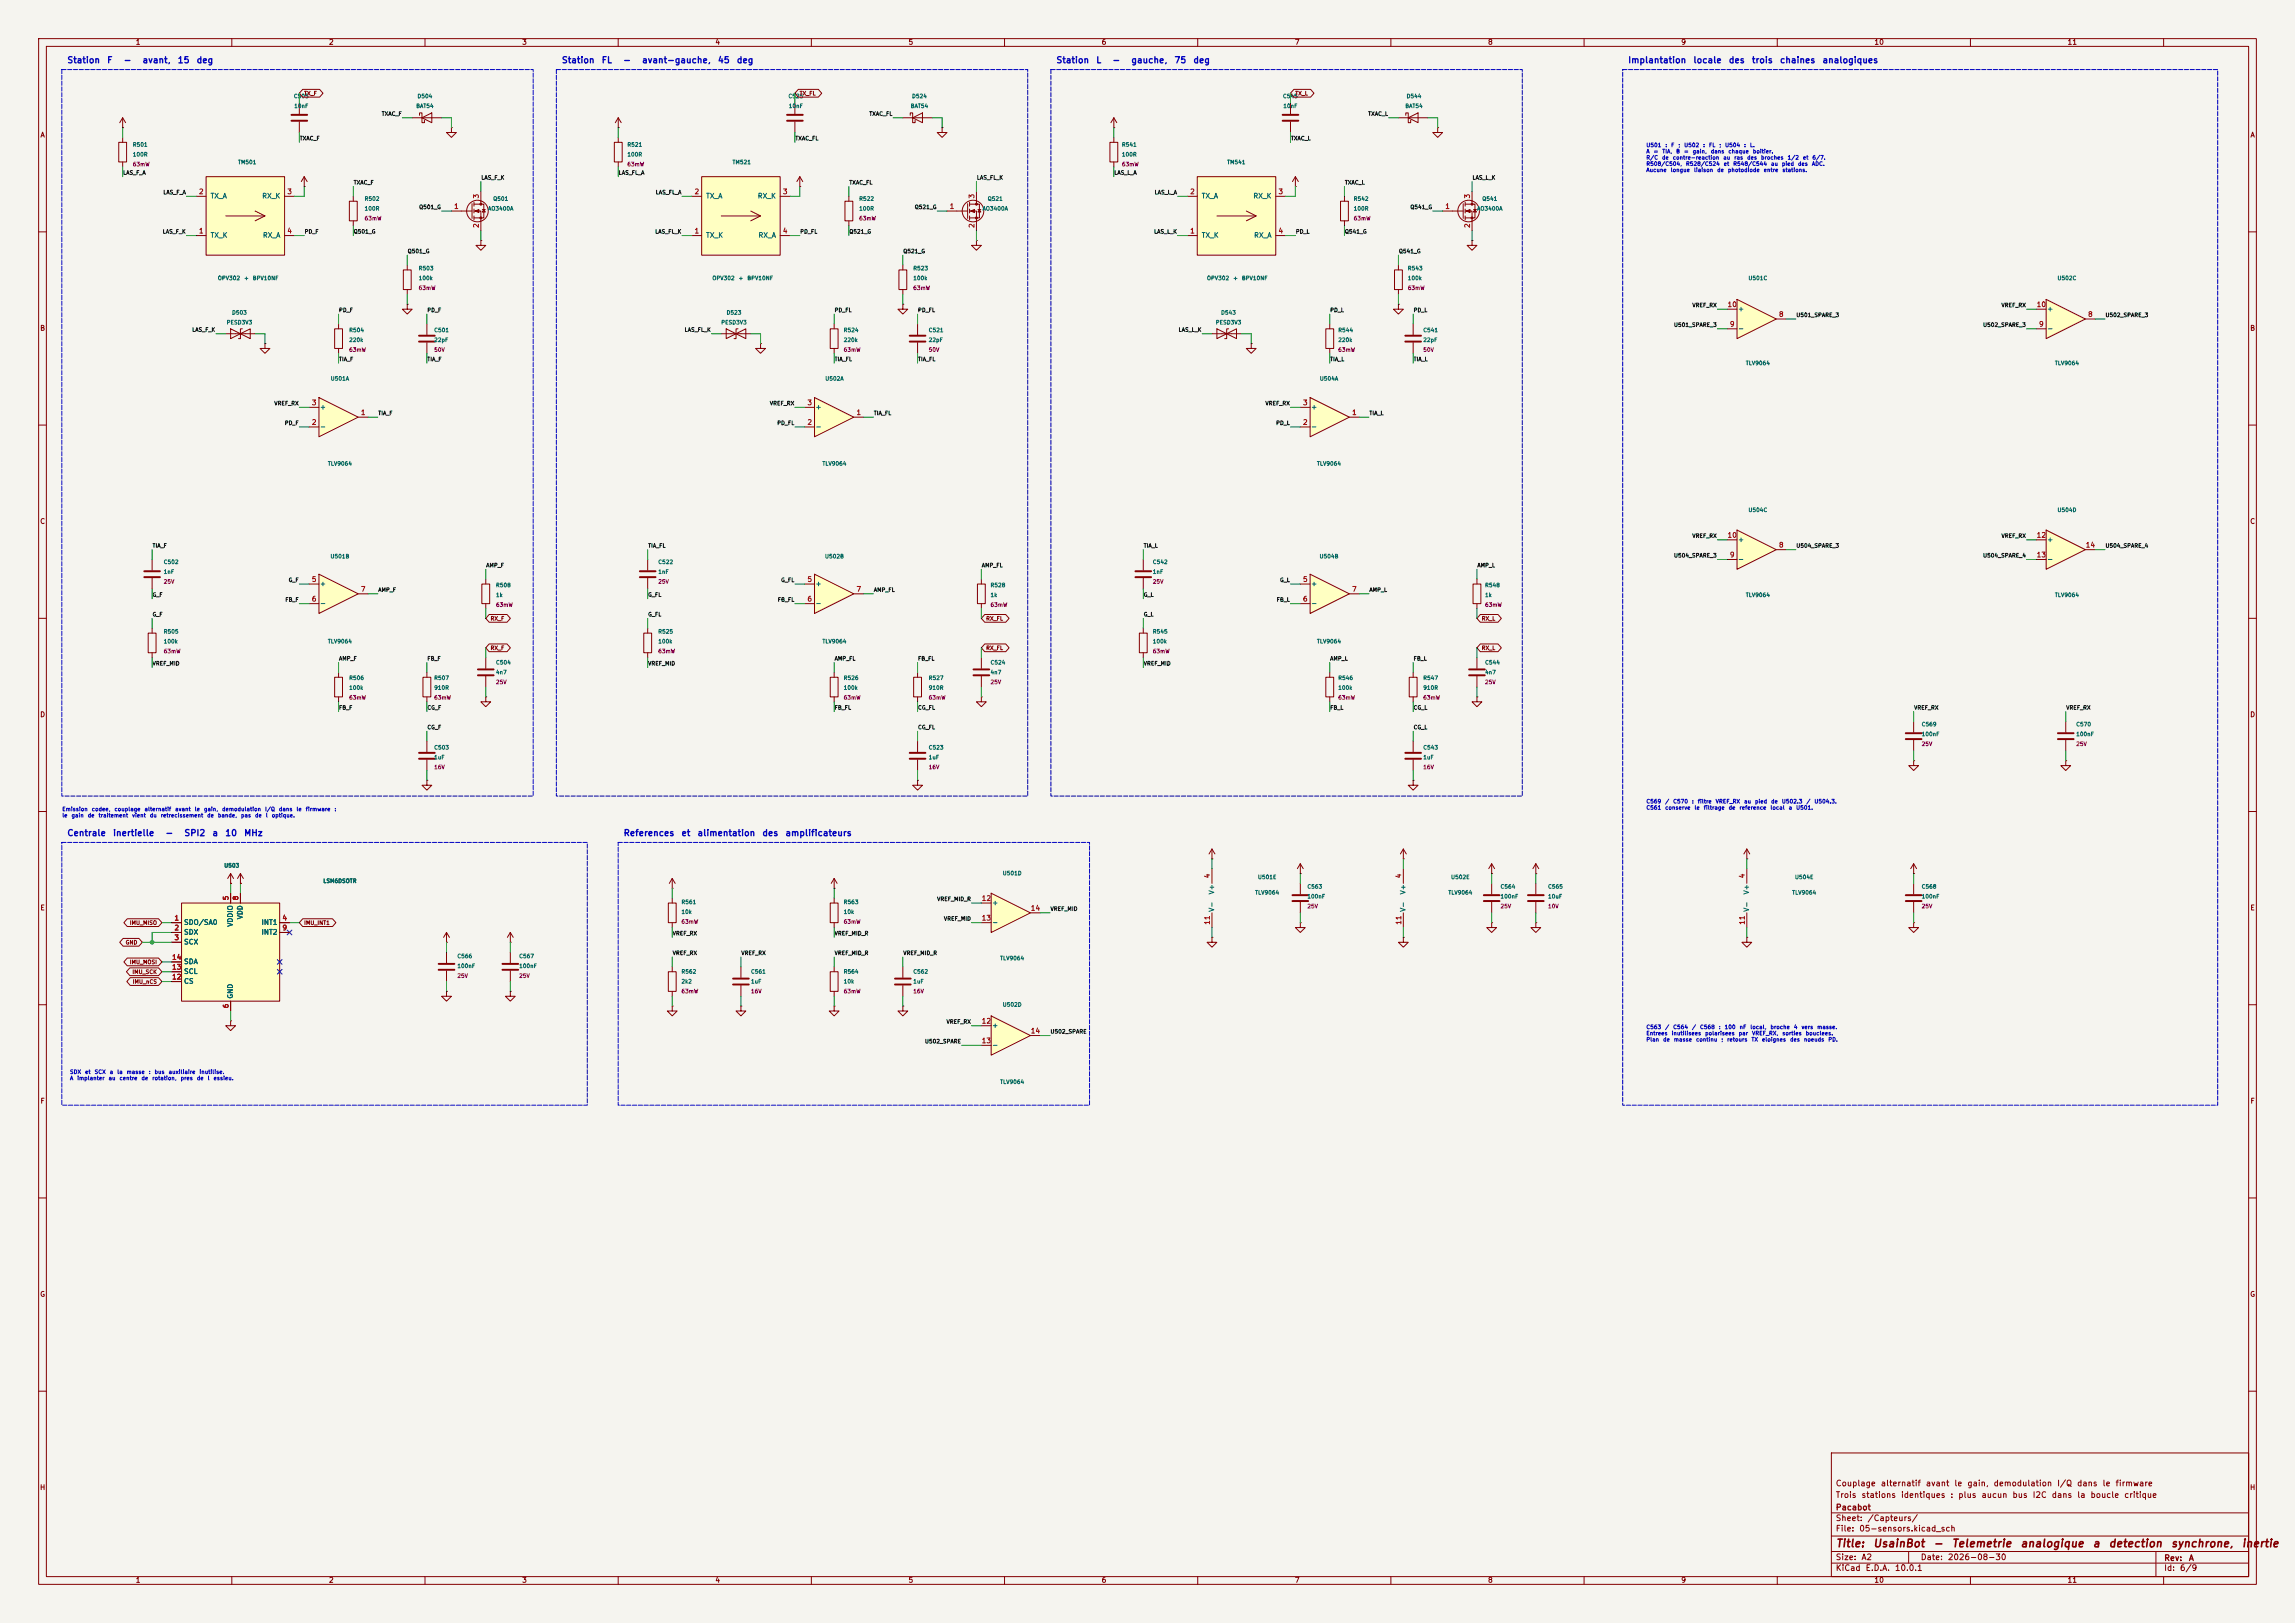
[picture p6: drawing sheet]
<svg xmlns="http://www.w3.org/2000/svg" width="594mm" height="420mm" viewBox="0 0 594 420" stroke-linecap="round" stroke-linejoin="round" font-family="sans-serif">
<defs><g id="words">
<g font-size="2" fill="#840000">
<text x="475" y="400.9">Title:</text>
<text x="484.7" y="400.9">UsainBot</text>
<text x="500.2" y="400.9">-</text>
<text x="505" y="400.9">Telemetrie</text>
<text x="522.8" y="400.9">analogique</text>
<text x="541.5" y="400.9">a</text>
<text x="545.6" y="400.9">detection</text>
<text x="561.7" y="400.9">synchrone,</text>
<text x="580.1" y="400.9">inertie</text>
</g>
<g font-size="1.6" fill="#0000c2">
<text x="17.3" y="16.8">Station</text>
<text x="27.6" y="16.8">F</text>
<text x="31.9" y="16.8">-</text>
<text x="36.7" y="16.8">avant,</text>
<text x="45.8" y="16.8">15</text>
<text x="50.7" y="16.8">deg</text>
<text x="145.3" y="16.8">Station</text>
<text x="155.6" y="16.8">FL</text>
<text x="161.2" y="16.8">-</text>
<text x="166" y="16.8">avant-gauche,</text>
<text x="185.7" y="16.8">45</text>
<text x="190.6" y="16.8">deg</text>
<text x="273.3" y="16.8">Station</text>
<text x="283.6" y="16.8">L</text>
<text x="287.8" y="16.8">-</text>
<text x="292.7" y="16.8">gauche,</text>
<text x="303.8" y="16.8">75</text>
<text x="308.7" y="16.8">deg</text>
<text x="421.3" y="16.8">Implantation</text>
<text x="438.1" y="16.8">locale</text>
<text x="447.3" y="16.8">des</text>
<text x="453.3" y="16.8">trois</text>
<text x="460.6" y="16.8">chaines</text>
<text x="471.6" y="16.8">analogiques</text>
<text x="17.3" y="216.8">Centrale</text>
<text x="29.1" y="216.8">inertielle</text>
<text x="42.7" y="216.8">-</text>
<text x="47.6" y="216.8">SPI2</text>
<text x="54.8" y="216.8">a</text>
<text x="58.1" y="216.8">10</text>
<text x="63" y="216.8">MHz</text>
<text x="161.3" y="216.8">References</text>
<text x="176.2" y="216.8">et</text>
<text x="180.4" y="216.8">alimentation</text>
<text x="197.2" y="216.8">des</text>
<text x="203.1" y="216.8">amplificateurs</text>
</g>
<g font-size="1.5" fill="#840000">
<text x="475" y="388">Trois</text>
<text x="475" y="385">Couplage</text>
<text x="481.7" y="388">stations</text>
<text x="486.7" y="385">alternatif</text>
<text x="491.9" y="388">identiques</text>
<text x="498.3" y="385">avant</text>
<text x="504.7" y="388">:</text>
<text x="505.7" y="385">le</text>
<text x="506.7" y="388">plus</text>
<text x="509.1" y="385">gain,</text>
<text x="512.7" y="388">aucun</text>
<text x="515.9" y="385">demodulation</text>
<text x="520.7" y="388">bus</text>
<text x="526" y="388">I2C</text>
<text x="530.9" y="388">dans</text>
<text x="532.3" y="385">I/Q</text>
<text x="537.5" y="385">dans</text>
<text x="537.5" y="388">la</text>
<text x="540.9" y="388">boucle</text>
<text x="544" y="385">le</text>
<text x="547.4" y="385">firmware</text>
<text x="549.7" y="388">critique</text>
<text x="475" y="394">Sheet:</text>
<text x="475" y="391.2">Pacabot</text>
<text x="483.2" y="394">/Capteurs/</text>
<text x="475" y="396.7">File:</text>
<text x="481.1" y="396.7">05-sensors.kicad_sch</text>
<text x="475" y="406.9">KiCad</text>
<text x="475" y="404.1">Size:</text>
<text x="481.7" y="404.1">A2</text>
<text x="482.7" y="406.9">E.D.A.</text>
<text x="490.3" y="406.9">10.0.1</text>
<text x="497" y="404.1">Date:</text>
<text x="504" y="404.1">2026-08-30</text>
<text x="560" y="404.3">Rev:</text>
<text x="560" y="406.9">Id:</text>
<text x="564.1" y="406.9">6/9</text>
<text x="566.4" y="404.3">A</text>
</g>
<g font-size="1.3" fill="#840000">
<text x="35" y="11.9">1</text>
<text x="85" y="11.9">2</text>
<text x="135" y="11.9">3</text>
<text x="185" y="11.9">4</text>
<text x="235" y="11.9">5</text>
<text x="285" y="11.9">6</text>
<text x="335" y="11.9">7</text>
<text x="385" y="11.9">8</text>
<text x="435" y="11.9">9</text>
<text x="485" y="11.9">10</text>
<text x="535" y="11.9">11</text>
<text x="10.3" y="35.9">A</text>
<text x="582.3" y="35.9">A</text>
<text x="10.3" y="85.9">B</text>
<text x="582.3" y="85.9">B</text>
<text x="10.3" y="135.9">C</text>
<text x="582.3" y="135.9">C</text>
<text x="10.3" y="185.9">D</text>
<text x="582.3" y="185.9">D</text>
<text x="10.3" y="235.9">E</text>
<text x="582.3" y="235.9">E</text>
<text x="10.3" y="285.9">F</text>
<text x="582.3" y="285.9">F</text>
<text x="10.3" y="335.9">G</text>
<text x="582.3" y="335.9">G</text>
<text x="10.2" y="385.9">H</text>
<text x="582.2" y="385.9">H</text>
<text x="35" y="409.9">1</text>
<text x="85" y="409.9">2</text>
<text x="135" y="409.9">3</text>
<text x="185" y="409.9">4</text>
<text x="235" y="409.9">5</text>
<text x="285" y="409.9">6</text>
<text x="335" y="409.9">7</text>
<text x="385" y="409.9">8</text>
<text x="435" y="409.9">9</text>
<text x="485" y="409.9">10</text>
<text x="535" y="409.9">11</text>
</g>
<g font-size="1.3" fill="#a90000">
<text x="51.4" y="50.5">2</text>
<text x="74.2" y="50.5">3</text>
<text x="124.2" y="51.5" transform="rotate(-90 124.2 51.5)">3</text>
<text x="179.6" y="50.5">2</text>
<text x="202.5" y="50.5">3</text>
<text x="252.5" y="51.5" transform="rotate(-90 252.5 51.5)">3</text>
<text x="307.9" y="50.5">2</text>
<text x="330.8" y="50.5">3</text>
<text x="380.7" y="51.5" transform="rotate(-90 380.7 51.5)">3</text>
<text x="117.4" y="54.4">1</text>
<text x="124.2" y="59.1" transform="rotate(-90 124.2 59.1)">2</text>
<text x="245.7" y="54.4">1</text>
<text x="252.5" y="59.1" transform="rotate(-90 252.5 59.1)">2</text>
<text x="373.9" y="54.4">1</text>
<text x="380.7" y="59.1" transform="rotate(-90 380.7 59.1)">2</text>
<text x="51.4" y="60.7">1</text>
<text x="74.2" y="60.7">4</text>
<text x="179.6" y="60.7">1</text>
<text x="202.5" y="60.7">4</text>
<text x="307.9" y="60.7">1</text>
<text x="330.8" y="60.7">4</text>
<text x="447" y="79.8">10</text>
<text x="460.3" y="82.3">8</text>
<text x="527" y="79.8">10</text>
<text x="540.3" y="82.3">8</text>
<text x="447.6" y="84.8">9</text>
<text x="527.6" y="84.8">9</text>
<text x="80.6" y="105.2">3</text>
<text x="93.3" y="107.7">1</text>
<text x="208.8" y="105.2">3</text>
<text x="221.5" y="107.7">1</text>
<text x="337.1" y="105.2">3</text>
<text x="349.8" y="107.7">1</text>
<text x="80.6" y="110.2">2</text>
<text x="208.8" y="110.2">2</text>
<text x="337.1" y="110.2">2</text>
<text x="447" y="139.4">10</text>
<text x="460.3" y="142">8</text>
<text x="527" y="139.4">12</text>
<text x="539.7" y="142">14</text>
<text x="447.6" y="144.5">9</text>
<text x="527" y="144.5">13</text>
<text x="80.6" y="150.9">5</text>
<text x="80.6" y="156">6</text>
<text x="93.3" y="153.4">7</text>
<text x="208.8" y="150.9">5</text>
<text x="208.8" y="156">6</text>
<text x="221.5" y="153.4">7</text>
<text x="337.1" y="150.9">5</text>
<text x="337.1" y="156">6</text>
<text x="349.8" y="153.4">7</text>
<text x="313.4" y="227.4" transform="rotate(-90 313.4 227.4)">4</text>
<text x="363" y="227.4" transform="rotate(-90 363 227.4)">4</text>
<text x="451.9" y="227.4" transform="rotate(-90 451.9 227.4)">4</text>
<text x="59.4" y="233.1" transform="rotate(-90 59.4 233.1)">5</text>
<text x="62" y="233.1" transform="rotate(-90 62 233.1)">8</text>
<text x="254" y="233.4">12</text>
<text x="45" y="238.5">1</text>
<text x="73" y="238.5">4</text>
<text x="254" y="238.5">13</text>
<text x="266.7" y="236">14</text>
<text x="313.4" y="239.4" transform="rotate(-90 313.4 239.4)">11</text>
<text x="363" y="239.4" transform="rotate(-90 363 239.4)">11</text>
<text x="451.9" y="239.4" transform="rotate(-90 451.9 239.4)">11</text>
<text x="45" y="241">2</text>
<text x="45" y="243.6">3</text>
<text x="73" y="241">9</text>
<text x="44.4" y="251.2">13</text>
<text x="44.4" y="248.7">14</text>
<text x="44.4" y="253.7">12</text>
<text x="59.4" y="261.1" transform="rotate(-90 59.4 261.1)">6</text>
<text x="254" y="265.2">12</text>
<text x="266.7" y="267.7">14</text>
<text x="254" y="270.3">13</text>
</g>
<g font-size="1.3" fill="#006464">
<text x="54.4" y="51.7">TX_A</text>
<text x="67.7" y="51.7">RX_K</text>
<text x="182.6" y="51.7">TX_A</text>
<text x="196" y="51.7">RX_K</text>
<text x="310.9" y="51.7">TX_A</text>
<text x="324.3" y="51.7">RX_K</text>
<text x="54.4" y="61.8">TX_K</text>
<text x="67.9" y="61.8">RX_A</text>
<text x="182.6" y="61.8">TX_K</text>
<text x="196.2" y="61.8">RX_A</text>
<text x="310.9" y="61.8">TX_K</text>
<text x="324.4" y="61.8">RX_A</text>
<text x="449.7" y="80.9">+</text>
<text x="529.7" y="80.9">+</text>
<text x="449.7" y="86">-</text>
<text x="529.7" y="86">-</text>
<text x="82.7" y="106.3">+</text>
<text x="210.9" y="106.3">+</text>
<text x="339.2" y="106.3">+</text>
<text x="82.7" y="111.4">-</text>
<text x="210.9" y="111.4">-</text>
<text x="339.2" y="111.4">-</text>
<text x="449.7" y="140.6">+</text>
<text x="529.7" y="140.6">+</text>
<text x="449.7" y="145.6">-</text>
<text x="529.7" y="145.6">-</text>
<text x="82.7" y="152">+</text>
<text x="210.9" y="152">+</text>
<text x="339.2" y="152">+</text>
<text x="82.7" y="157.1">-</text>
<text x="210.9" y="157.1">-</text>
<text x="339.2" y="157.1">-</text>
<text x="314.6" y="231.6" transform="rotate(-90 314.6 231.6)">V+</text>
<text x="364.1" y="231.6" transform="rotate(-90 364.1 231.6)">V+</text>
<text x="453" y="231.6" transform="rotate(-90 453 231.6)">V+</text>
<text x="47.5" y="239.6">SDO/SA0</text>
<text x="60.6" y="240" transform="rotate(-90 60.6 240)">VDDIO</text>
<text x="63.1" y="238" transform="rotate(-90 63.1 238)">VDD</text>
<text x="67.6" y="239.6">INT1</text>
<text x="256.7" y="234.5">+</text>
<text x="256.7" y="239.6">-</text>
<text x="314.6" y="236.1" transform="rotate(-90 314.6 236.1)">V-</text>
<text x="364.1" y="236.1" transform="rotate(-90 364.1 236.1)">V-</text>
<text x="453" y="236.1" transform="rotate(-90 453 236.1)">V-</text>
<text x="47.5" y="242.2">SDX</text>
<text x="47.5" y="244.7">SCX</text>
<text x="67.6" y="242.2">INT2</text>
<text x="47.5" y="249.8">SDA</text>
<text x="47.5" y="254.9">CS</text>
<text x="47.5" y="252.3">SCL</text>
<text x="60.6" y="258.6" transform="rotate(-90 60.6 258.6)">GND</text>
<text x="256.7" y="266.3">+</text>
<text x="256.7" y="271.4">-</text>
</g>
<g font-size="1" fill="#006464">
<text x="75.9" y="25.6">C505</text>
<text x="76" y="28.2">10nF</text>
<text x="107.6" y="28.2">BAT54</text>
<text x="107.9" y="25.6">D504</text>
<text x="203.9" y="25.6">C525</text>
<text x="204" y="28.2">10nF</text>
<text x="235.6" y="28.2">BAT54</text>
<text x="235.9" y="25.6">D524</text>
<text x="331.9" y="25.6">C545</text>
<text x="332" y="28.2">10nF</text>
<text x="363.6" y="28.2">BAT54</text>
<text x="363.9" y="25.6">D544</text>
<text x="34.3" y="38.2">R501</text>
<text x="34.3" y="40.7">100R</text>
<text x="162.3" y="38.2">R521</text>
<text x="162.3" y="40.7">100R</text>
<text x="290.3" y="38.2">R541</text>
<text x="290.3" y="40.7">100R</text>
<text x="61.5" y="42.7">TM501</text>
<text x="189.5" y="42.7">TM521</text>
<text x="317.5" y="42.7">TM541</text>
<text x="94.3" y="52.2">R502</text>
<text x="127.5" y="52.2">Q501</text>
<text x="222.3" y="52.2">R522</text>
<text x="255.5" y="52.2">Q521</text>
<text x="350.3" y="52.2">R542</text>
<text x="383.5" y="52.2">Q541</text>
<text x="94.3" y="54.7">100R</text>
<text x="126.2" y="54.7">AO3400A</text>
<text x="222.3" y="54.7">100R</text>
<text x="254.2" y="54.7">AO3400A</text>
<text x="350.3" y="54.7">100R</text>
<text x="382.2" y="54.7">AO3400A</text>
<text x="108.3" y="70.2">R503</text>
<text x="236.3" y="70.2">R523</text>
<text x="364.3" y="70.2">R543</text>
<text x="56.3" y="72.7">OPV302</text>
<text x="63.1" y="72.7">+</text>
<text x="65.3" y="72.7">BPV10NF</text>
<text x="108.3" y="72.7">100k</text>
<text x="184.3" y="72.7">OPV302</text>
<text x="191.1" y="72.7">+</text>
<text x="193.3" y="72.7">BPV10NF</text>
<text x="236.3" y="72.7">100k</text>
<text x="312.3" y="72.7">OPV302</text>
<text x="319.1" y="72.7">+</text>
<text x="321.3" y="72.7">BPV10NF</text>
<text x="364.3" y="72.7">100k</text>
<text x="452.4" y="72.7">U501C</text>
<text x="532.4" y="72.7">U502C</text>
<text x="59.9" y="81.6">D503</text>
<text x="187.9" y="81.6">D523</text>
<text x="315.9" y="81.6">D543</text>
<text x="58.6" y="84.2">PESD3V3</text>
<text x="90.3" y="88.7">220k</text>
<text x="90.3" y="86.2">R504</text>
<text x="112.3" y="88.7">22pF</text>
<text x="112.3" y="86.2">C501</text>
<text x="186.6" y="84.2">PESD3V3</text>
<text x="218.3" y="88.7">220k</text>
<text x="218.3" y="86.2">R524</text>
<text x="240.3" y="88.7">22pF</text>
<text x="240.3" y="86.2">C521</text>
<text x="314.6" y="84.2">PESD3V3</text>
<text x="346.3" y="88.7">220k</text>
<text x="346.3" y="86.2">R544</text>
<text x="368.3" y="88.7">22pF</text>
<text x="368.3" y="86.2">C541</text>
<text x="451.8" y="94.7">TLV9064</text>
<text x="531.8" y="94.7">TLV9064</text>
<text x="85.5" y="98.7">U501A</text>
<text x="213.5" y="98.7">U502A</text>
<text x="341.5" y="98.7">U504A</text>
<text x="84.8" y="120.7">TLV9064</text>
<text x="212.8" y="120.7">TLV9064</text>
<text x="340.8" y="120.7">TLV9064</text>
<text x="452.4" y="132.7">U504C</text>
<text x="532.4" y="132.7">U504D</text>
<text x="42.3" y="148.7">1nF</text>
<text x="42.3" y="146.2">C502</text>
<text x="85.4" y="144.7">U501B</text>
<text x="170.3" y="148.7">1nF</text>
<text x="170.3" y="146.2">C522</text>
<text x="213.4" y="144.7">U502B</text>
<text x="298.3" y="148.7">1nF</text>
<text x="298.3" y="146.2">C542</text>
<text x="341.4" y="144.7">U504B</text>
<text x="128.3" y="154.7">1k</text>
<text x="128.3" y="152.2">R508</text>
<text x="256.3" y="154.7">1k</text>
<text x="256.3" y="152.2">R528</text>
<text x="384.3" y="154.7">1k</text>
<text x="384.3" y="152.2">R548</text>
<text x="451.8" y="154.7">TLV9064</text>
<text x="531.8" y="154.7">TLV9064</text>
<text x="42.3" y="166.7">100k</text>
<text x="42.3" y="164.2">R505</text>
<text x="84.8" y="166.7">TLV9064</text>
<text x="170.3" y="166.7">100k</text>
<text x="170.3" y="164.2">R525</text>
<text x="212.8" y="166.7">TLV9064</text>
<text x="298.3" y="166.7">100k</text>
<text x="298.3" y="164.2">R545</text>
<text x="340.8" y="166.7">TLV9064</text>
<text x="128.3" y="172.2">C504</text>
<text x="256.3" y="172.2">C524</text>
<text x="384.3" y="172.2">C544</text>
<text x="90.3" y="178.7">100k</text>
<text x="90.3" y="176.2">R506</text>
<text x="112.3" y="176.2">R507</text>
<text x="112.3" y="178.7">910R</text>
<text x="128.3" y="174.7">4n7</text>
<text x="218.3" y="178.7">100k</text>
<text x="218.3" y="176.2">R526</text>
<text x="240.3" y="176.2">R527</text>
<text x="240.3" y="178.7">910R</text>
<text x="256.3" y="174.7">4n7</text>
<text x="346.3" y="178.7">100k</text>
<text x="346.3" y="176.2">R546</text>
<text x="368.3" y="176.2">R547</text>
<text x="368.3" y="178.7">910R</text>
<text x="384.3" y="174.7">4n7</text>
<text x="497.3" y="190.7">100nF</text>
<text x="497.3" y="188.2">C569</text>
<text x="537.3" y="190.7">100nF</text>
<text x="537.3" y="188.2">C570</text>
<text x="112.3" y="196.7">1uF</text>
<text x="112.3" y="194.2">C503</text>
<text x="240.3" y="196.7">1uF</text>
<text x="240.3" y="194.2">C523</text>
<text x="368.3" y="196.7">1uF</text>
<text x="368.3" y="194.2">C543</text>
<text x="57.9" y="224.7">U503</text>
<text x="259.4" y="226.7">U501D</text>
<text x="325.5" y="227.7">U501E</text>
<text x="375.5" y="227.7">U502E</text>
<text x="464.5" y="227.7">U504E</text>
<text x="83.6" y="228.7">LSM6DSOTR</text>
<text x="324.8" y="231.7">TLV9064</text>
<text x="338.3" y="232.7">100nF</text>
<text x="338.3" y="230.2">C563</text>
<text x="374.8" y="231.7">TLV9064</text>
<text x="388.3" y="232.7">100nF</text>
<text x="388.3" y="230.2">C564</text>
<text x="400.6" y="232.7">10uF</text>
<text x="400.6" y="230.2">C565</text>
<text x="463.8" y="231.7">TLV9064</text>
<text x="497.3" y="232.7">100nF</text>
<text x="497.3" y="230.2">C568</text>
<text x="176.3" y="236.7">10k</text>
<text x="176.3" y="234.2">R561</text>
<text x="218.3" y="236.7">10k</text>
<text x="218.3" y="234.2">R563</text>
<text x="118.3" y="250.7">100nF</text>
<text x="118.3" y="248.2">C566</text>
<text x="134.3" y="250.7">100nF</text>
<text x="134.3" y="248.2">C567</text>
<text x="258.8" y="248.7">TLV9064</text>
<text x="176.3" y="254.7">2k2</text>
<text x="176.3" y="252.2">R562</text>
<text x="194.3" y="254.7">1uF</text>
<text x="194.3" y="252.2">C561</text>
<text x="218.3" y="254.7">10k</text>
<text x="218.3" y="252.2">R564</text>
<text x="236.3" y="254.7">1uF</text>
<text x="236.3" y="252.2">C562</text>
<text x="259.4" y="260.7">U502D</text>
<text x="258.8" y="280.7">TLV9064</text>
</g>
<g font-size="1" fill="#840000">
<text x="78.6" y="24.9">TX_F</text>
<text x="206.9" y="24.9">TX_FL</text>
<text x="335.1" y="24.9">TX_L</text>
<text x="126.9" y="160.8">RX_F</text>
<text x="255.1" y="160.8">RX_FL</text>
<text x="383.4" y="160.8">RX_L</text>
<text x="126.9" y="168.4">RX_F</text>
<text x="255.1" y="168.4">RX_FL</text>
<text x="383.4" y="168.4">RX_L</text>
<text x="33.5" y="239.6">IMU_MISO</text>
<text x="78.6" y="239.6">IMU_INT1</text>
<text x="32.4" y="244.6">GND</text>
<text x="33.5" y="249.7">IMU_MOSI</text>
<text x="34.1" y="252.3">IMU_SCK</text>
<text x="34.2" y="254.8">IMU_nCS</text>
</g>
<g font-size="1" fill="#0f0f0f">
<text x="98.7" y="30.2">TXAC_F</text>
<text x="224.9" y="30.2">TXAC_FL</text>
<text x="354" y="30.2">TXAC_L</text>
<text x="77.5" y="36.6">TXAC_F</text>
<text x="205.7" y="36.6">TXAC_FL</text>
<text x="334" y="36.6">TXAC_L</text>
<text x="31.7" y="45.4">LAS_F_A</text>
<text x="91.4" y="48">TXAC_F</text>
<text x="124.5" y="46.7">LAS_F_K</text>
<text x="160" y="45.4">LAS_FL_A</text>
<text x="219.7" y="48">TXAC_FL</text>
<text x="252.7" y="46.7">LAS_FL_K</text>
<text x="288.3" y="45.4">LAS_L_A</text>
<text x="348" y="48">TXAC_L</text>
<text x="381" y="46.7">LAS_L_K</text>
<text x="42.1" y="50.5">LAS_F_A</text>
<text x="169.6" y="50.5">LAS_FL_A</text>
<text x="298.7" y="50.5">LAS_L_A</text>
<text x="108.4" y="54.3">Q501_G</text>
<text x="236.6" y="54.3">Q521_G</text>
<text x="364.9" y="54.3">Q541_G</text>
<text x="42" y="60.7">LAS_F_K</text>
<text x="78.7" y="60.7">PD_F</text>
<text x="91.4" y="60.7">Q501_G</text>
<text x="105.4" y="65.8">Q501_G</text>
<text x="169.5" y="60.7">LAS_FL_K</text>
<text x="207" y="60.7">PD_FL</text>
<text x="219.7" y="60.7">Q521_G</text>
<text x="233.7" y="65.8">Q521_G</text>
<text x="298.6" y="60.7">LAS_L_K</text>
<text x="335.3" y="60.7">PD_L</text>
<text x="348" y="60.7">Q541_G</text>
<text x="361.9" y="65.8">Q541_G</text>
<text x="87.6" y="81">PD_F</text>
<text x="110.5" y="81">PD_F</text>
<text x="215.9" y="81">PD_FL</text>
<text x="237.5" y="81">PD_FL</text>
<text x="344.2" y="81">PD_L</text>
<text x="365.8" y="81">PD_L</text>
<text x="437.9" y="79.7">VREF_RX</text>
<text x="464.8" y="82.3">U501_SPARE_3</text>
<text x="517.9" y="79.7">VREF_RX</text>
<text x="544.8" y="82.3">U502_SPARE_3</text>
<text x="49.6" y="86.1">LAS_F_K</text>
<text x="177.1" y="86.1">LAS_FL_K</text>
<text x="304.9" y="86.1">LAS_L_K</text>
<text x="433.1" y="84.8">U501_SPARE_3</text>
<text x="513.2" y="84.8">U502_SPARE_3</text>
<text x="87.6" y="93.7">TIA_F</text>
<text x="110.5" y="93.7">TIA_F</text>
<text x="215.9" y="93.7">TIA_FL</text>
<text x="237.5" y="93.7">TIA_FL</text>
<text x="344.2" y="93.7">TIA_L</text>
<text x="365.8" y="93.7">TIA_L</text>
<text x="70.9" y="105.1">VREF_RX</text>
<text x="97.8" y="107.7">TIA_F</text>
<text x="199.1" y="105.1">VREF_RX</text>
<text x="226.1" y="107.7">TIA_FL</text>
<text x="327.4" y="105.1">VREF_RX</text>
<text x="354.3" y="107.7">TIA_L</text>
<text x="73.6" y="110.2">PD_F</text>
<text x="201.1" y="110.2">PD_FL</text>
<text x="330.2" y="110.2">PD_L</text>
<text x="39.4" y="142">TIA_F</text>
<text x="167.6" y="142">TIA_FL</text>
<text x="295.9" y="142">TIA_L</text>
<text x="437.9" y="139.4">VREF_RX</text>
<text x="464.8" y="142">U504_SPARE_3</text>
<text x="517.9" y="139.4">VREF_RX</text>
<text x="544.8" y="142">U504_SPARE_4</text>
<text x="125.7" y="147">AMP_F</text>
<text x="254" y="147">AMP_FL</text>
<text x="382.3" y="147">AMP_L</text>
<text x="433.1" y="144.5">U504_SPARE_3</text>
<text x="513.2" y="144.5">U504_SPARE_4</text>
<text x="39.4" y="154.7">G_F</text>
<text x="73.7" y="155.9">FB_F</text>
<text x="74.6" y="150.9">G_F</text>
<text x="97.8" y="153.4">AMP_F</text>
<text x="167.6" y="154.7">G_FL</text>
<text x="201.2" y="155.9">FB_FL</text>
<text x="202.1" y="150.9">G_FL</text>
<text x="226.1" y="153.4">AMP_FL</text>
<text x="295.9" y="154.7">G_L</text>
<text x="330.3" y="155.9">FB_L</text>
<text x="331.2" y="150.9">G_L</text>
<text x="354.3" y="153.4">AMP_L</text>
<text x="39.4" y="159.7">G_F</text>
<text x="167.6" y="159.7">G_FL</text>
<text x="295.9" y="159.7">G_L</text>
<text x="39.4" y="172.4">VREF_MID</text>
<text x="87.6" y="171.2">AMP_F</text>
<text x="110.5" y="171.2">FB_F</text>
<text x="167.6" y="172.4">VREF_MID</text>
<text x="215.9" y="171.2">AMP_FL</text>
<text x="237.5" y="171.2">FB_FL</text>
<text x="295.9" y="172.4">VREF_MID</text>
<text x="344.2" y="171.2">AMP_L</text>
<text x="365.8" y="171.2">FB_L</text>
<text x="87.6" y="183.9">FB_F</text>
<text x="110.5" y="183.9">CG_F</text>
<text x="215.9" y="183.9">FB_FL</text>
<text x="237.5" y="183.9">CG_FL</text>
<text x="344.2" y="183.9">FB_L</text>
<text x="365.8" y="183.9">CG_L</text>
<text x="495.3" y="183.9">VREF_RX</text>
<text x="534.7" y="183.9">VREF_RX</text>
<text x="110.5" y="189">CG_F</text>
<text x="237.5" y="189">CG_FL</text>
<text x="365.8" y="189">CG_L</text>
<text x="242.4" y="233.4">VREF_MID_R</text>
<text x="244.2" y="238.5">VREF_MID</text>
<text x="271.8" y="235.9">VREF_MID</text>
<text x="174" y="242.3">VREF_RX</text>
<text x="215.9" y="242.3">VREF_MID_R</text>
<text x="174" y="247.4">VREF_RX</text>
<text x="191.8" y="247.4">VREF_RX</text>
<text x="215.9" y="247.4">VREF_MID_R</text>
<text x="233.7" y="247.4">VREF_MID_R</text>
<text x="244.9" y="265.2">VREF_RX</text>
<text x="271.8" y="267.7">U502_SPARE</text>
<text x="239.3" y="270.2">U502_SPARE</text>
</g>
<g font-size="1" fill="#0000c2">
<text x="426" y="38.3">U501</text>
<text x="426" y="39.9">A</text>
<text x="426" y="41.5">R/C</text>
<text x="427.9" y="39.9">=</text>
<text x="430.1" y="41.5">de</text>
<text x="430.1" y="39.9">TIA,</text>
<text x="430.9" y="38.3">:</text>
<text x="432.4" y="38.3">F</text>
<text x="432.8" y="41.5">contre-reaction</text>
<text x="433.7" y="39.9">B</text>
<text x="434.3" y="38.3">;</text>
<text x="435.7" y="39.9">=</text>
<text x="435.8" y="38.3">U502</text>
<text x="438" y="39.9">gain,</text>
<text x="440.7" y="38.3">:</text>
<text x="442.2" y="38.3">FL</text>
<text x="442.7" y="39.9">dans</text>
<text x="444.9" y="38.3">;</text>
<text x="445.9" y="41.5">au</text>
<text x="446.4" y="38.3">U504</text>
<text x="447.2" y="39.9">chaque</text>
<text x="448.7" y="41.5">ras</text>
<text x="451.3" y="38.3">:</text>
<text x="452.1" y="41.5">des</text>
<text x="452.8" y="38.3">L.</text>
<text x="453.6" y="39.9">boitier.</text>
<text x="455.7" y="41.5">broches</text>
<text x="462.6" y="41.5">1/2</text>
<text x="466.5" y="41.5">et</text>
<text x="469" y="41.5">6/7.</text>
<text x="426" y="43.1">R508/C504,</text>
<text x="426" y="44.8">Aucune</text>
<text x="432.3" y="44.8">longue</text>
<text x="436.3" y="43.1">R528/C524</text>
<text x="438.3" y="44.8">liaison</text>
<text x="444.3" y="44.8">de</text>
<text x="446" y="43.1">et</text>
<text x="447.1" y="44.8">photodiode</text>
<text x="448.5" y="43.1">R548/C544</text>
<text x="456.4" y="44.8">entre</text>
<text x="458.3" y="43.1">au</text>
<text x="461.1" y="43.1">pied</text>
<text x="461.2" y="44.8">stations.</text>
<text x="465.3" y="43.1">des</text>
<text x="468.8" y="43.1">ADC.</text>
<text x="426" y="208.1">C569</text>
<text x="426" y="209.8">C561</text>
<text x="430.9" y="208.1">/</text>
<text x="430.9" y="209.8">conserve</text>
<text x="432.9" y="208.1">C570</text>
<text x="437.8" y="208.1">:</text>
<text x="438.5" y="209.8">le</text>
<text x="439.3" y="208.1">filtre</text>
<text x="440.9" y="209.8">filtrage</text>
<text x="444" y="208.1">VREF_RX</text>
<text x="447.3" y="209.8">de</text>
<text x="450.1" y="209.8">reference</text>
<text x="451.3" y="208.1">au</text>
<text x="454.1" y="208.1">pied</text>
<text x="458.1" y="209.8">local</text>
<text x="458.3" y="208.1">de</text>
<text x="461.1" y="208.1">U502.3</text>
<text x="462.8" y="209.8">a</text>
<text x="464.8" y="209.8">U501.</text>
<text x="467.4" y="208.1">/</text>
<text x="469.5" y="208.1">U504.3.</text>
<text x="16" y="210.1">Emission</text>
<text x="16" y="211.8">le</text>
<text x="18.4" y="211.8">gain</text>
<text x="22.6" y="211.8">de</text>
<text x="23.6" y="210.1">codee,</text>
<text x="25.4" y="211.8">traitement</text>
<text x="29.5" y="210.1">couplage</text>
<text x="34.1" y="211.8">vient</text>
<text x="37.3" y="210.1">alternatif</text>
<text x="38.7" y="211.8">du</text>
<text x="41.5" y="211.8">retrecissement</text>
<text x="45.2" y="210.1">avant</text>
<text x="50.3" y="210.1">le</text>
<text x="52.7" y="210.1">gain,</text>
<text x="53.5" y="211.8">de</text>
<text x="56.3" y="211.8">bande,</text>
<text x="57.4" y="210.1">demodulation</text>
<text x="62.3" y="211.8">pas</text>
<text x="65.9" y="211.8">de</text>
<text x="68.5" y="210.1">I/Q</text>
<text x="68.7" y="211.8">l</text>
<text x="70.2" y="211.8">optique.</text>
<text x="72.1" y="210.1">dans</text>
<text x="76.6" y="210.1">le</text>
<text x="79" y="210.1">firmware</text>
<text x="86.5" y="210.1">:</text>
<text x="426" y="266.5">C563</text>
<text x="426" y="268.1">Entrees</text>
<text x="426" y="269.8">Plan</text>
<text x="430.4" y="269.8">de</text>
<text x="430.9" y="266.5">/</text>
<text x="432.5" y="268.1">inutilisees</text>
<text x="432.9" y="266.5">C564</text>
<text x="433.1" y="269.8">masse</text>
<text x="437.8" y="266.5">/</text>
<text x="438.9" y="269.8">continu</text>
<text x="439.9" y="266.5">C568</text>
<text x="441.2" y="268.1">polarisees</text>
<text x="444.8" y="266.5">:</text>
<text x="445.4" y="269.8">;</text>
<text x="446.3" y="266.5">100</text>
<text x="446.9" y="269.8">retours</text>
<text x="449.9" y="268.1">par</text>
<text x="450.1" y="266.5">nF</text>
<text x="452.9" y="266.5">local,</text>
<text x="453.2" y="269.8">TX</text>
<text x="453.4" y="268.1">VREF_RX,</text>
<text x="455.9" y="269.8">eloignes</text>
<text x="458.1" y="266.5">broche</text>
<text x="461.2" y="268.1">sorties</text>
<text x="463.2" y="269.8">des</text>
<text x="464.2" y="266.5">4</text>
<text x="466.2" y="266.5">vers</text>
<text x="466.8" y="269.8">noeuds</text>
<text x="467.3" y="268.1">bouclees.</text>
<text x="470.2" y="266.5">masse.</text>
<text x="473.1" y="269.8">PD.</text>
<text x="18" y="278.1">SDX</text>
<text x="18" y="279.8">A</text>
<text x="19.9" y="279.8">implanter</text>
<text x="21.9" y="278.1">et</text>
<text x="24.4" y="278.1">SCX</text>
<text x="28" y="279.8">au</text>
<text x="28.3" y="278.1">a</text>
<text x="30.2" y="278.1">la</text>
<text x="30.8" y="279.8">centre</text>
<text x="32.7" y="278.1">masse</text>
<text x="36.5" y="279.8">de</text>
<text x="38.4" y="278.1">:</text>
<text x="39.3" y="279.8">rotation,</text>
<text x="39.9" y="278.1">bus</text>
<text x="43.5" y="278.1">auxiliaire</text>
<text x="46.6" y="279.8">pres</text>
<text x="50.8" y="279.8">de</text>
<text x="51.5" y="278.1">inutilise.</text>
<text x="53.6" y="279.8">l</text>
<text x="55.2" y="279.8">essieu.</text>
</g>
<g font-size="1" fill="#840084">
<text x="34.3" y="43.3">63mW</text>
<text x="162.3" y="43.3">63mW</text>
<text x="290.3" y="43.3">63mW</text>
<text x="94.3" y="57.3">63mW</text>
<text x="222.3" y="57.3">63mW</text>
<text x="350.3" y="57.3">63mW</text>
<text x="108.3" y="75.3">63mW</text>
<text x="236.3" y="75.3">63mW</text>
<text x="364.3" y="75.3">63mW</text>
<text x="90.3" y="91.3">63mW</text>
<text x="112.3" y="91.3">50V</text>
<text x="218.3" y="91.3">63mW</text>
<text x="240.3" y="91.3">50V</text>
<text x="346.3" y="91.3">63mW</text>
<text x="368.3" y="91.3">50V</text>
<text x="42.3" y="151.3">25V</text>
<text x="170.3" y="151.3">25V</text>
<text x="298.3" y="151.3">25V</text>
<text x="128.3" y="157.3">63mW</text>
<text x="256.3" y="157.3">63mW</text>
<text x="384.3" y="157.3">63mW</text>
<text x="42.3" y="169.3">63mW</text>
<text x="170.3" y="169.3">63mW</text>
<text x="298.3" y="169.3">63mW</text>
<text x="128.3" y="177.3">25V</text>
<text x="256.3" y="177.3">25V</text>
<text x="384.3" y="177.3">25V</text>
<text x="90.3" y="181.3">63mW</text>
<text x="112.3" y="181.3">63mW</text>
<text x="218.3" y="181.3">63mW</text>
<text x="240.3" y="181.3">63mW</text>
<text x="346.3" y="181.3">63mW</text>
<text x="368.3" y="181.3">63mW</text>
<text x="497.3" y="193.3">25V</text>
<text x="537.3" y="193.3">25V</text>
<text x="112.3" y="199.3">16V</text>
<text x="240.3" y="199.3">16V</text>
<text x="368.3" y="199.3">16V</text>
<text x="176.3" y="239.3">63mW</text>
<text x="218.3" y="239.3">63mW</text>
<text x="338.3" y="235.3">25V</text>
<text x="388.3" y="235.3">25V</text>
<text x="400.6" y="235.3">10V</text>
<text x="497.3" y="235.3">25V</text>
<text x="118.3" y="253.3">25V</text>
<text x="134.3" y="253.3">25V</text>
<text x="176.3" y="257.3">63mW</text>
<text x="194.3" y="257.3">16V</text>
<text x="218.3" y="257.3">63mW</text>
<text x="236.3" y="257.3">16V</text>
</g>
</g></defs>
<path d="M0 0h594v420h-594z" fill="#f5f4ef" stroke="#f5f4ef" stroke-width=".26"/>
<g fill="none" stroke="#840000" stroke-width=".26">
<path d="M10 10h574v400h-574zM12 12h570v396h-570zM60 10v2M110 10v2M160 10v2M210 10v2M260 10v2M310 10v2M360 10v2M410 10v2M460 10v2M510 10v2"/>
<path d="M560 10v2M10 60h2M582 60h2M10 110h2M582 110h2M381.3 151.1h2v5.1h-2zM382.3 149.9v1.2M382.3 156.2v1.3M10 160h2M582 160h2M10 210h2M582 210h2"/>
<path d="M115.6 256.5v1.3h1.2l-1.2 1.3-1.3-1.3h1.3M115.6 256.5h.1M173 251.5h2v5h-2zM174 250.2v1.3M174 256.5v1.3M191.8 250.2v2.8M191.8 255v2.8M10 260h2M582 260h2M10 310h2M582 310h2M10 360h2"/>
<path d="M474 376h108v32h-108zM582 360h2M474 397.5h108M474 391.5h108M60 408v2M110 408v2M160 408v2M210 408v2M260 408v2M310 408v2M360 408v2M410 408v2"/>
<path d="M460 408v2M474 404.5h108M474 401.5h108M494 401.5v3M510 408v2M558 401.5v6.5M560 408v2"/>
</g>
<path d="M189.7 253.2h4.1M189.7 254.8h4.1" fill="none" stroke="#840000" stroke-width=".51"/>
<path d="M339.1 102.9l10.1 5.1-10.1 5z" fill="#ffffc2"/>
<g fill="none" stroke="#840000" stroke-width=".26">
<path d="M106.7 30.5h7.6M108.6 29.8v-.6h.6v2.6h.7v-.7M109.2 30.5l2.6-1.3v2.6zM159 36.8h2v5.1h-2zM160 35.6v1.2M233.7 30.5h7.6M235.6 29.8v-.6h.6v2.6h.7v-.7M236.2 30.5l2.6-1.3v2.6zM288.3 33h.1M288.3 30.5l-.8 1.3M288.3 30.5l.8 1.3M288.3 30.5v2.5"/>
<path d="M372.1 33v1.3h1.3l-1.3 1.3-1.3-1.3h1.3M372.1 33h.1M160 41.9v1.3M381 62.2v1.3h1.3l-1.3 1.3-1.3-1.3h1.3M381 62.2h.1M58.4 86.4h7.6M59.7 85.1v2.5l5.1-2.5v2.5zM62.7 85.1h-.5v2.5h-.5M336.5 110.5h2.6M336.5 105.4h2.6M339.1 102.9l10.1 5.1-10.1 5zM349.2 108h2.6"/>
<path d="M39.4 144.8v2.8M39.4 149.6v2.8M86.6 175.3h2v5h-2zM87.6 174v1.3M236.5 175.3h2v5h-2zM237.5 174v1.3M87.6 180.3v1.3M237.5 180.3v1.3M173 233.7h2v5.1h-2zM174 229.9h.1M174 227.3v2.6M174 232.4v1.3"/>
<path d="M174 238.8v1.2M174 227.3l-.8 1.3M174 227.3l.8 1.3M215.9 229.9h.1M215.9 227.3l-.8 1.3M215.9 227.3l.8 1.3M215.9 227.3v2.6M215.9 260.4v1.2h1.3l-1.3 1.3-1.3-1.3h1.3M215.9 260.4h.1"/>
</g>
<path d="M37.3 147.8h4.1M37.3 149.4h4.1" fill="none" stroke="#840000" stroke-width=".51"/>
<path d="M210.8 102.9l10.2 5.1-10.2 5z" fill="#ffffc2"/>
<g fill="none" stroke="#840000" stroke-width=".26">
<path d="M31.7 33h.1M31.7 30.5l-.7 1.3M31.7 30.5l.8 1.3M31.7 30.5v2.5M116.8 33v1.3h1.3l-1.3 1.3-1.2-1.3h1.2M116.8 33h.1M124.5 62.2v1.3h1.2l-1.2 1.3-1.3-1.3h1.3M124.5 62.2h.1M186.7 86.4h7.6M188 85.1v2.5l5-2.5v2.5zM191 85.1h-.5v2.5h-.5M208.3 110.5h2.5"/>
<path d="M208.3 105.4h2.5M210.8 102.9l10.2 5.1-10.2 5zM221 108h2.5M495.3 196.9v1.2h1.3l-1.3 1.3-1.3-1.3h1.3M495.3 196.9h.1M214.9 233.7h2v5.1h-2zM215.9 232.4v1.3M215.9 238.8v1.2M336.5 238.8v1.2h1.3l-1.3 1.3-1.2-1.3h1.2M336.5 238.8h.1M452.1 242.6v1.2h1.3l-1.3 1.3-1.3-1.3h1.3M452.1 242.6h.1"/>
</g>
<path d="M210.8 148.6l10.2 5.1-10.2 5.1z" fill="#ffffc2"/>
<path d="M208.3 151.1h2.5M208.3 156.2h2.5M210.8 148.6l10.2 5.1-10.2 5.1zM221 153.7h2.5M363.2 242.6v1.2h1.3l-1.3 1.3-1.3-1.3h1.3M363.2 242.6h.1" fill="none" stroke="#840000" stroke-width=".26"/>
<path d="M53.3 45.7h20.4v20.3h-20.4z" fill="#ffffc2"/>
<g fill="none" stroke="#840000" stroke-width=".26">
<path d="M160 33h.1M160 30.5l-.7 1.3M160 30.5l.8 1.3M160 30.5v2.5M50.8 50.8h2.5M53.3 45.7h20.4v20.3h-20.4zM58.4 55.9h10.2M66 54.6l2.6 1.3-2.6 1.3M73.7 50.8h2.5M245.1 54.6h5.3M250.4 52.7v3.8M251 52.8h2.5v3.6h-2.5"/>
<path d="M251 54.6h1.7v5.1M251 52.3v1M251 54.1v1M251 55.9v1M252.7 49.5v3.3M253.1 54.2h.8M253.5 54.2l.4 .7h-.8zM50.8 61h2.5M73.7 61h2.5M233.7 78.7v1.3h1.2l-1.2 1.3-1.3-1.3h1.3M233.7 78.7h.1M360.9 69.9h2.1v5h-2.1z"/>
<path d="M361.9 68.6v1.3M361.9 74.9v1.3M86.6 85.1h2v5.1h-2zM87.6 83.8v1.3M87.6 90.2v1.2M167.6 144.8v2.8M167.6 149.6v2.8M295.9 144.8v2.8M295.9 149.6v2.8M382.3 170.2v2.8M382.3 175v2.8M125.7 180.3v1.3h1.3l-1.3 1.3-1.2-1.3h1.2"/>
<path d="M125.7 180.3h.1M495.3 186.7v2.8M495.3 191.5v2.8M237.5 201.9v1.3h1.3l-1.3 1.3-1.3-1.3h1.3M237.5 201.9h.1M313.7 219.7l-.8 1.3M313.7 219.7l.8 1.3M313.7 219.7v2.6M59.7 228.6h.1M59.7 226.1l-.8 1.2M59.7 226.1l.8 1.2M59.7 226.1v2.5"/>
<path d="M313.7 222.3h.1M386.1 228.6v2.8M386.1 233.4v2.8M397.5 238.8v1.2h1.3l-1.3 1.3-1.3-1.3h1.3M397.5 238.8h.1M452.1 224.8v3.8M452.1 236.2v3.8M132.1 246.4v2.8M132.1 251.2v2.8"/>
<circle cx="251.8" cy="54.6" r="2.79"/>
</g>
<path d="M165.6 147.8h4.1M165.6 149.4h4.1M293.9 147.8h4M293.9 149.4h4M380.2 173.2h4.1M380.2 174.8h4.1M493.3 189.7h4M493.3 191.3h4M384 231.6h4.1M384 233.2h4.1M130 249.4h4.1M130 251h4.1" fill="none" stroke="#840000" stroke-width=".51"/>
<g fill="#840000" stroke="#840000" stroke-width=".26">
<path d="M251.2 54.6l1-.4v.8z"/>
<circle cx="252.7" cy="52.8" r=".25"/>
<circle cx="252.7" cy="56.4" r=".25"/>
</g>
<path d="M529.6 137.2l10.1 5-10.1 5.1z" fill="#ffffc2"/>
<g fill="none" stroke="#840000" stroke-width=".26">
<path d="M78.7 48.3h.1M78.7 45.7l-.7 1.3M78.7 45.7l.8 1.3M78.7 45.7v2.6M116.8 54.6h5.4M122.2 52.7v3.8M122.7 52.8h2.5v3.6h-2.5M122.7 54.6h1.8v5.1M122.7 52.3v1M122.7 54.1v1M122.7 55.9v1M124.5 49.5v3.3"/>
<path d="M124.8 54.2h.8M125.2 54.2l.4 .7h-.8zM313.7 86.4h7.6M315 85.1v2.5l5-2.5v2.5zM318 85.1h-.5v2.5h-.5M527 139.7h2.6M529.6 137.2l10.1 5-10.1 5.1zM124.7 151.1h2v5.1h-2zM125.7 149.9v1.2M125.7 156.2v1.3M527 144.8h2.6M539.7 142.2h2.6"/>
<path d="M214.9 175.3h2v5h-2zM215.9 174v1.3M215.9 180.3v1.3M363.2 219.7l-.7 1.3M363.2 219.7l.8 1.3M363.2 219.7v2.6M363.2 222.3h.1M495.3 228.6v2.8M495.3 233.4v2.8"/>
<circle cx="123.6" cy="54.6" r="2.79"/>
</g>
<path d="M493.3 231.6h4M493.3 233.2h4" fill="none" stroke="#840000" stroke-width=".51"/>
<g fill="#840000" stroke="#840000" stroke-width=".26">
<path d="M122.9 54.6l1.1-.4v.8z"/>
<circle cx="124.5" cy="52.8" r=".25"/>
<circle cx="124.5" cy="56.4" r=".25"/>
</g>
<path d="M449.6 77.5l10.1 5.1-10.1 5z" fill="#ffffc2"/>
<g fill="none" stroke="#840000" stroke-width=".26">
<path d="M218.7 52.1h2v5.1h-2zM219.7 50.8v1.3M219.7 57.2v1.2M335.3 48.3h.1M335.3 45.7l-.8 1.3M335.3 45.7l.7 1.3M335.3 45.7v2.6M449.6 77.5l10.1 5.1-10.1 5zM447 85.1h2.6M447 80h2.6M459.7 82.6h2.6M254 170.2v2.8"/>
<path d="M254 175v2.8M336.5 228.6v2.8M336.5 233.4v2.8"/>
</g>
<path d="M252 173.2h4M252 174.8h4M334.5 231.6h4.1M334.5 233.2h4.1" fill="none" stroke="#840000" stroke-width=".51"/>
<path d="M256.5 231.1l10.2 5.1-10.2 5.1z" fill="#ffffc2"/>
<path d="M294.9 163.8h2v5.1h-2zM295.9 162.6v1.2M295.9 168.9v1.3M62.2 228.6h.1M62.2 226.1l-.7 1.2M62.2 226.1l.8 1.2M62.2 226.1v2.5M254 233.7h2.5M254 238.8h2.5M256.5 231.1l10.2 5.1-10.2 5.1zM266.7 236.2h2.5" fill="none" stroke="#840000" stroke-width=".26"/>
<path d="M449.6 137.2l10.1 5-10.1 5.1z" fill="#ffffc2"/>
<path d="M447 139.7h2.6M449.6 137.2l10.1 5-10.1 5.1zM447 144.8h2.6M459.7 142.2h2.6M174 260.4v1.2h1.3l-1.3 1.3-1.3-1.3h1.3M174 260.4h.1" fill="none" stroke="#840000" stroke-width=".26"/>
<path d="M82.5 148.6l10.2 5.1-10.2 5.1z" fill="#ffffc2"/>
<g fill="none" stroke="#840000" stroke-width=".26">
<path d="M77.5 26.7v2.8M77.5 31.5v2.8M243.8 33v1.3h1.3l-1.3 1.3-1.2-1.3h1.2M243.8 33h.1M334 26.7v2.8M334 31.5v2.8M90.4 52.1h2.1v5.1h-2.1zM91.4 50.8v1.3M91.4 57.2v1.2M252.7 62.2v1.3h1.3l-1.3 1.3-1.2-1.3h1.2M252.7 62.2h.1M110.5 83.8v2.8"/>
<path d="M110.5 88.6v2.8M343.2 85.1h2v5.1h-2zM344.2 83.8v1.3M344.2 90.2v1.2M365.8 83.8v2.8M365.8 88.6v2.8M80 151.1h2.5M80 156.2h2.5M82.5 148.6l10.2 5.1-10.2 5.1zM92.7 153.7h2.5M253 151.1h2v5.1h-2zM254 149.9v1.2"/>
<path d="M254 156.2v1.3M166.6 163.8h2.1v5.1h-2.1zM167.6 162.6v1.2M167.6 168.9v1.3M110.5 191.8v2.8M110.5 196.6v2.8M237.5 191.8v2.8M237.5 196.6v2.8M365.8 191.8v2.8M365.8 196.6v2.8M382.3 180.3v1.3h1.2l-1.2 1.3-1.3-1.3h1.3M382.3 180.3h.1"/>
<path d="M534.7 186.7v2.8M534.7 191.5v2.8M386.1 226.1h.1M386.1 223.5l-.8 1.3M386.1 223.5l.7 1.3M386.1 223.5v2.6M495.3 238.8v1.2h1.3l-1.3 1.3-1.3-1.3h1.3M495.3 238.8h.1M115.6 246.4v2.8M115.6 251.2v2.8M132.1 256.5v1.3h1.2l-1.2 1.3-1.3-1.3h1.3M132.1 256.5h.1"/>
<path d="M214.9 251.5h2v5h-2zM215.9 250.2v1.3M215.9 256.5v1.3"/>
</g>
<g fill="none" stroke="#840000" stroke-width=".51">
<path d="M75.4 29.7h4.1M75.4 31.2h4.1M332 29.7h4M332 31.2h4M108.5 86.9h4M108.5 88.4h4M363.7 86.9h4.1M363.7 88.4h4.1M108.5 194.8h4M108.5 196.3h4M235.5 194.8h4M235.5 196.3h4"/>
<path d="M363.7 194.8h4.1M363.7 196.3h4.1M532.6 189.7h4.1M532.6 191.3h4.1M113.5 249.4h4.1M113.5 251h4.1"/>
</g>
<path d="M529.6 77.5l10.1 5.1-10.1 5z" fill="#ffffc2"/>
<path d="M529.6 77.5l10.1 5.1-10.1 5zM237.5 83.8v2.8M237.5 88.6v2.8M527 85.1h2.6M527 80h2.6M539.7 82.6h2.6M495.3 226.1h.1M495.3 223.5l-.8 1.3M495.3 223.5l.8 1.3M495.3 223.5v2.6" fill="none" stroke="#840000" stroke-width=".26"/>
<path d="M235.5 86.9h4M235.5 88.4h4" fill="none" stroke="#840000" stroke-width=".51"/>
<path d="M339.1 148.6l10.1 5.1-10.1 5.1z" fill="#ffffc2"/>
<g fill="none" stroke="#840000" stroke-width=".26">
<path d="M207 48.3h.1M207 45.7l-.8 1.3M207 45.7l.8 1.3M207 45.7v2.6M104.4 69.9h2v5h-2zM105.4 68.6v1.3M105.4 74.9v1.3M361.9 78.7v1.3h1.3l-1.3 1.3-1.2-1.3h1.2M361.9 78.7h.1M68.6 88.9v1.3h1.2l-1.2 1.2-1.3-1.2h1.3M68.6 88.9h.1M336.5 151.1h2.6"/>
<path d="M336.5 156.2h2.6M339.1 148.6l10.1 5.1-10.1 5.1zM349.2 153.7h2.6M125.7 170.2v2.8M125.7 175v2.8M343.2 175.3h2v5h-2zM344.2 174v1.3M344.2 180.3v1.3M452.1 219.7l-.7 1.3M452.1 219.7l.8 1.3M452.1 219.7v2.6M452.1 222.3h.1"/>
</g>
<path d="M123.7 173.2h4.1M123.7 174.8h4.1" fill="none" stroke="#840000" stroke-width=".51"/>
<path d="M82.5 102.9l10.2 5.1-10.2 5z" fill="#ffffc2"/>
<path d="M205.7 26.7v2.8M205.7 31.5v2.8M80 110.5h2.5M80 105.4h2.5M82.5 102.9l10.2 5.1-10.2 5zM92.7 108h2.5M363.2 224.8v3.8M363.2 236.2v3.8" fill="none" stroke="#840000" stroke-width=".26"/>
<path d="M203.7 29.7h4.1M203.7 31.2h4.1" fill="none" stroke="#840000" stroke-width=".51"/>
<path d="M309.9 45.7h20.3v20.3h-20.3z" fill="#ffffc2"/>
<g fill="none" stroke="#840000" stroke-width=".26">
<path d="M361.9 30.5h7.7M363.9 29.8v-.6h.6v2.6h.6v-.7M364.5 30.5l2.5-1.3v2.6zM307.3 50.8h2.6M309.9 45.7h20.3v20.3h-20.3zM315 55.9h10.1M322.6 54.6l2.5 1.3-2.5 1.3M330.2 50.8h2.5M347 52.1h2v5.1h-2zM348 50.8v1.3M348 57.2v1.2M105.4 78.7v1.3h1.3l-1.3 1.3-1.3-1.3h1.3"/>
<path d="M105.4 78.7h.1M232.7 69.9h2v5h-2zM233.7 68.6v1.3M233.7 74.9v1.3M307.3 61h2.6M330.2 61h2.5M196.8 88.9v1.3h1.3l-1.3 1.2-1.2-1.2h1.2M196.8 88.9h.1M214.9 85.1h2v5.1h-2zM215.9 83.8v1.3M215.9 90.2v1.2M323.8 88.9v1.3h1.3l-1.3 1.2-1.2-1.2h1.2"/>
<path d="M323.8 88.9h.1M254 180.3v1.3h1.3l-1.3 1.3-1.3-1.3h1.3M254 180.3h.1M336.5 226.1h.1M336.5 223.5l-.7 1.3M336.5 223.5l.8 1.3M336.5 223.5v2.6M397.5 226.1h.1M397.5 223.5l-.8 1.3M397.5 223.5l.8 1.3M397.5 223.5v2.6M59.7 264.2v1.2h1.3l-1.3 1.3-1.3-1.3h1.3"/>
<path d="M59.7 264.2h.1M233.7 260.4v1.2h1.2l-1.2 1.3-1.3-1.3h1.3M233.7 260.4h.1"/>
</g>
<path d="M47 233.7h25.4v25.4h-25.4z" fill="#ffffc2"/>
<g fill="none" stroke="#840000" stroke-width=".26">
<path d="M44.4 238.8h2.6M47 233.7h25.4v25.4h-25.4zM59.7 231.1v2.6M62.2 231.1v2.6M72.4 238.8h2.5M44.4 241.3h2.6M44.4 243.8h2.6M44.4 254h2.6M44.4 251.5h2.6M44.4 248.9h2.6M59.7 259.1v2.5M72.4 241.3h2.5"/>
<path d="M233.7 250.2v2.8M233.7 255v2.8M313.7 242.6v1.2h1.3l-1.3 1.3-1.3-1.3h1.3M313.7 242.6h.1"/>
</g>
<path d="M231.6 253.2h4.1M231.6 254.8h4.1" fill="none" stroke="#840000" stroke-width=".51"/>
<path d="M181.6 45.7h20.3v20.3h-20.3z" fill="#ffffc2"/>
<path d="M179.1 50.8h2.5M181.6 45.7h20.3v20.3h-20.3zM186.7 55.9h10.1M194.3 54.6l2.5 1.3-2.5 1.3M201.9 50.8h2.6M179.1 61h2.5M201.9 61h2.6" fill="none" stroke="#840000" stroke-width=".26"/>
<path d="M256.5 262.9l10.2 5.1-10.2 5.1z" fill="#ffffc2"/>
<g fill="none" stroke="#840000" stroke-width=".26">
<path d="M30.7 36.8h2.1v5.1h-2.1zM31.7 35.6v1.2M78.3 23.1h4.4l.9 1-.9 1h-4.4l-.8-1zM206.6 23.1h5.2l.9 1-.9 1h-5.2l-.9-1zM287.3 36.8h2v5.1h-2zM288.3 35.6v1.2M334.9 23.1h4.3l.9 1-.9 1h-4.3l-.9-1zM31.7 41.9v1.3M288.3 41.9v1.3M373.4 54.6h5.3M378.7 52.7v3.8M379.2 52.8h2.6v3.6h-2.6"/>
<path d="M379.2 54.6h1.8v5.1M379.2 52.3v1M379.2 54.1v1M379.2 55.9v1M381 49.5v3.3M381.4 54.2h.7M381.8 54.2l.3 .7h-.7zM126.6 159h4.6l.9 1-.9 1h-4.6l-.9-1zM254.9 159h5.4l.9 1-.9 1h-5.4l-.9-1zM383.1 159h4.6l.9 1-.9 1h-4.6l-.8-1zM38.4 163.8h2v5.1h-2zM39.4 162.6v1.2"/>
<path d="M39.4 168.9v1.3M109.5 175.3h2v5h-2zM110.5 174v1.3M126.6 166.6h4.6l.9 1-.9 1h-4.6l-.9-1zM254.9 166.6h5.4l.9 1-.9 1h-5.4l-.9-1zM364.7 175.3h2.1v5h-2.1zM365.8 174v1.3M383.1 166.6h4.6l.9 1-.9 1h-4.6l-.8-1zM110.5 180.3v1.3M365.8 180.3v1.3M534.7 196.9v1.2h1.2l-1.2 1.3-1.3-1.3h1.3M534.7 196.9h.1"/>
<path d="M110.5 201.9v1.3h1.3l-1.3 1.3-1.3-1.3h1.3M110.5 201.9h.1M365.8 201.9v1.3h1.2l-1.2 1.3-1.3-1.3h1.3M365.8 201.9h.1M32.9 237.8h8.1l.9 1-.9 1h-8.1l-.8-1zM44.4 238.8h2.6M59.7 228.6h.1M59.7 231.1v2.6M62.2 228.6h.1M62.2 231.1v2.6M72.4 238.8h2.5M78.3 237.8h7.8l.8 1-.8 1h-7.8l-.8-1z"/>
<path d="M313.7 224.8v3.8M313.7 236.2v3.8M386.1 238.8v1.2h1.2l-1.2 1.3-1.3-1.3h1.3M386.1 238.8h.1M397.5 228.6v2.8M397.5 233.4v2.8M31.9 242.8h4.1l.8 1-.8 1h-4.1l-.9-1zM32.9 247.9h8.1l.9 1-.9 1h-8.1l-.8-1zM33.6 250.5h7.4l.9 1-.9 1h-7.4l-.9-1zM33.7 253h7.3l.9 1-.9 1h-7.3l-.9-1zM44.4 241.3h2.6M44.4 243.8h2.6"/>
<path d="M44.4 254h2.6M44.4 251.5h2.6M44.4 248.9h2.6M59.7 259.1v2.5M72.4 241.3h2.5M115.6 243.8h.1M115.6 241.3l-.8 1.3M115.6 241.3l.7 1.3M115.6 241.3v2.5M132.1 243.8h.1M132.1 241.3l-.8 1.3M132.1 241.3l.7 1.3"/>
<path d="M132.1 241.3v2.5M191.8 260.4v1.2h1.2l-1.2 1.3-1.3-1.3h1.3M191.8 260.4h.1M254 265.4h2.5M254 270.5h2.5M256.5 262.9l10.2 5.1-10.2 5.1zM266.7 268h2.5"/>
<circle cx="380.1" cy="54.6" r="2.79"/>
</g>
<path d="M395.5 231.6h4M395.5 233.2h4" fill="none" stroke="#840000" stroke-width=".51"/>
<g fill="#840000" stroke="#840000" stroke-width=".26">
<path d="M379.5 54.6l1-.4v.8z"/>
<circle cx="381" cy="52.8" r=".25"/>
<circle cx="381" cy="56.4" r=".25"/>
</g>
<g fill="none" stroke="#009600" stroke-width=".26">
<path d="M31.7 33v2.6M77.5 24.1v2.6M77.5 34.3v2.5M104.1 30.5h2.6M114.3 30.5h2.5v2.5M160 33v2.6M205.7 24.1v2.6M205.7 34.3v2.5M231.1 30.5h2.6M241.3 30.5h2.5v2.5M288.3 33v2.6M334 24.1v2.6"/>
<path d="M334 34.3v2.5M359.4 30.5h2.5M369.6 30.5h2.5v2.5M31.7 43.2v2.5M48.3 50.8h2.5M78.7 48.3v2.5h-2.5M91.4 48.3v2.5M91.4 58.4v2.6M114.3 54.6h2.5M124.5 47v2.5M124.5 59.7v2.5M160 43.2v2.5"/>
<path d="M176.5 50.8h2.6M207 48.3v2.5h-2.5M219.7 48.3v2.5M219.7 58.4v2.6M242.6 54.6h2.5M252.7 47v2.5M252.7 59.7v2.5M288.3 43.2v2.5M304.8 50.8h2.5M335.3 48.3v2.5h-2.6M348 48.3v2.5M348 58.4v2.6"/>
<path d="M370.8 54.6h2.6M381 47v2.5M381 59.7v2.5M48.3 61h2.5M76.2 61h2.5M105.4 66v2.6M105.4 76.2v2.5M176.5 61h2.6M204.5 61h2.5M233.7 66v2.6M233.7 76.2v2.5M304.8 61h2.5"/>
<path d="M332.7 61h2.6M361.9 66v2.6M361.9 76.2v2.5M55.9 86.4h2.5M66 86.4h2.6v2.5M87.6 81.3v2.5M87.6 91.4v2.6M110.5 81.3v2.5M110.5 91.4v2.6M184.1 86.4h2.6M194.3 86.4h2.5v2.5M215.9 81.3v2.5"/>
<path d="M215.9 91.4v2.6M237.5 81.3v2.5M237.5 91.4v2.6M311.1 86.4h2.6M321.3 86.4h2.5v2.5M344.2 81.3v2.5M344.2 91.4v2.6M365.8 81.3v2.5M365.8 91.4v2.6M444.5 80h2.5M444.5 85.1h2.5M462.3 82.6h2.5"/>
<path d="M524.5 80h2.5M524.5 85.1h2.5M542.3 82.6h2.5M77.5 110.5h2.5M77.5 105.4h2.5M95.2 108h2.6M205.7 110.5h2.6M205.7 105.4h2.6M223.5 108h2.6M334 110.5h2.5M334 105.4h2.5M351.8 108h2.5"/>
<path d="M444.5 139.7h2.5M524.5 139.7h2.5M39.4 142.2v2.6M39.4 152.4v2.5M77.5 156.2h2.5M77.5 151.1h2.5M95.2 153.7h2.6M125.7 147.3v2.6M125.7 157.5v2.5M167.6 142.2v2.6M167.6 152.4v2.5M205.7 156.2h2.6"/>
<path d="M205.7 151.1h2.6M223.5 153.7h2.6M254 147.3v2.6M254 157.5v2.5M295.9 142.2v2.6M295.9 152.4v2.5M334 156.2h2.5M334 151.1h2.5M351.8 153.7h2.5M382.3 147.3v2.6M382.3 157.5v2.5M444.5 144.8h2.5"/>
<path d="M462.3 142.2h2.5M524.5 144.8h2.5M542.3 142.2h2.5M39.4 160v2.6M39.4 170.2v2.5M87.6 171.5v2.5M110.5 171.5v2.5M125.7 167.6v2.6M125.7 177.8v2.5M167.6 160v2.6M167.6 170.2v2.5M215.9 171.5v2.5"/>
<path d="M237.5 171.5v2.5M254 167.6v2.6M254 177.8v2.5M295.9 160v2.6M295.9 170.2v2.5M344.2 171.5v2.5M365.8 171.5v2.5M382.3 167.6v2.6M382.3 177.8v2.5M87.6 181.6v2.6M110.5 181.6v2.6M110.5 189.2v2.6"/>
<path d="M110.5 199.4v2.5M215.9 181.6v2.6M237.5 181.6v2.6M237.5 189.2v2.6M237.5 199.4v2.5M344.2 181.6v2.6M365.8 181.6v2.6M365.8 189.2v2.6M365.8 199.4v2.5M495.3 184.2v2.5M495.3 194.3v2.6M534.7 184.2v2.5"/>
<path d="M534.7 194.3v2.6M41.9 238.8h2.5M59.7 228.6v2.5M62.2 228.6v2.5M74.9 238.8h2.6M174 229.9v2.5M215.9 229.9v2.5M251.5 238.8h2.5M251.5 233.7h2.5M269.2 236.2h2.6M313.7 222.3v2.5M336.5 226.1v2.5"/>
<path d="M336.5 236.2v2.6M363.2 222.3v2.5M386.1 226.1v2.5M386.1 236.2v2.6M397.5 226.1v2.5M397.5 236.2v2.6M452.1 222.3v2.5M495.3 226.1v2.5M495.3 236.2v2.6M36.8 243.8h7.6M41.9 254h2.5M41.9 251.5h2.5"/>
<path d="M41.9 248.9h2.5M44.4 241.3h-5v2.5M115.6 243.8v2.6M115.6 254v2.5M132.1 243.8v2.6M132.1 254v2.5M174 240v2.6M174 247.7v2.5M174 257.8v2.6M191.8 247.7v2.5M191.8 257.8v2.6M215.9 240v2.6"/>
<path d="M215.9 247.7v2.5M215.9 257.8v2.6M233.7 247.7v2.5M233.7 257.8v2.6M313.7 240v2.6M363.2 240v2.6M452.1 240v2.6M59.7 261.6v2.6M248.9 270.5h5.1M251.5 265.4h2.5M269.2 268h2.6"/>
</g>
<path d="M71.8 250.9l1.2 1.2M71.8 248.3l1.2 1.2M73 250.9l-1.2 1.2M73 248.3l-1.2 1.2M74.3 240.7l1.2 1.2M75.5 240.7l-1.2 1.2" fill="none" stroke="#000084" stroke-width=".26"/>
<path d="M16 18h122v188h-122zM144 18h122v188h-122zM272 18h122v188h-122zM420 18h154v268h-154zM16 218h136v68h-136zM160 218h122v68h-122z" fill="none" stroke="#0000c2" stroke-width=".26" stroke-dasharray="1.1 .4"/>
<circle cx="39.4" cy="243.8" r=".46" fill="#009600" stroke="#009600" stroke-width=".26"/>
<use href="#words"/>
</svg>
